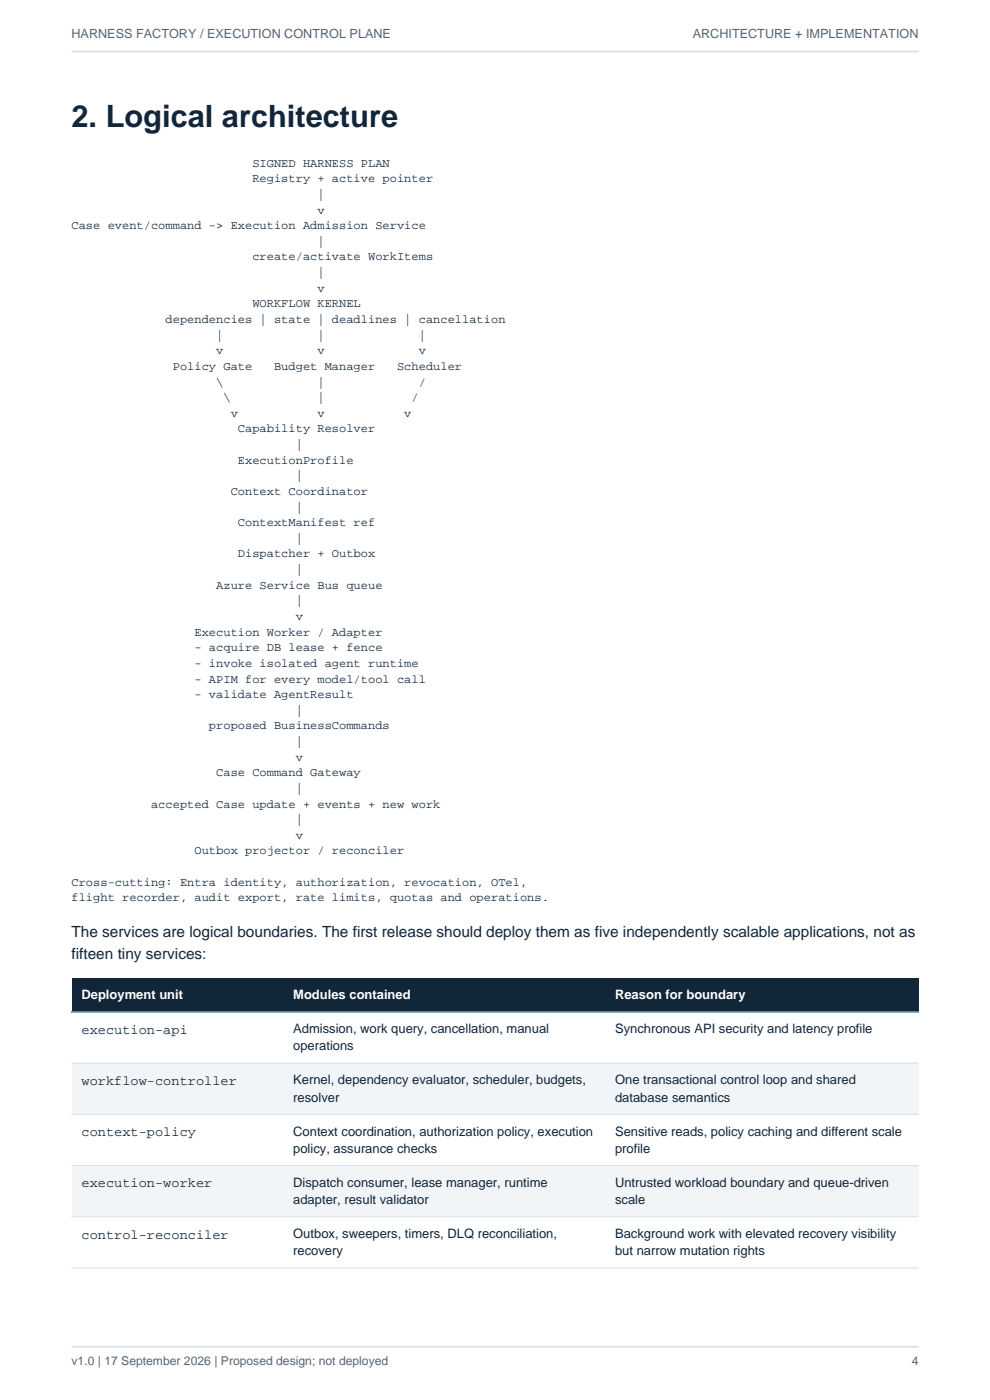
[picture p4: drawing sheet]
<svg xmlns="http://www.w3.org/2000/svg" width="210mm" height="297mm" viewBox="0 0 210 297" stroke-linecap="round" stroke-linejoin="round" font-family="sans-serif">
<defs><g id="words">
<text font-size="6.5" fill="#12263a" x="15.2" y="27">2. Logical architecture</text>
<g font-size="3.3" fill="#12263a">
<text x="15.2" y="198.8">The services are logical boundaries. The first release should deploy them as five independently scalable applications, not as</text>
<text x="15.2" y="203.4">fifteen tiny services:</text>
</g>
<g font-size="2.9" fill="#12263a">
<text x="17.3" y="219.3">execution-api</text>
<text x="17.3" y="230.2">workflow-controller</text>
<text x="17.3" y="241.1">context-policy</text>
<text x="17.3" y="251.9">execution-worker</text>
<text x="17.3" y="262.8">control-reconciler</text>
</g>
<g font-size="2.8" fill="#fff">
<text x="17.3" y="212">Deployment unit</text>
<text x="62.2" y="212">Modules contained</text>
<text x="130.5" y="212">Reason for boundary</text>
</g>
<g font-size="2.8" fill="#12263a">
<text x="62.2" y="219.2">Admission, work query, cancellation, manual</text>
<text x="130.5" y="219.2">Synchronous API security and latency profile</text>
<text x="62.2" y="222.8">operations</text>
<text x="62.2" y="230">Kernel, dependency evaluator, scheduler, budgets,</text>
<text x="62.2" y="233.7">resolver</text>
<text x="130.5" y="230">One transactional control loop and shared</text>
<text x="130.5" y="233.7">database semantics</text>
<text x="62.2" y="240.9">Context coordination, authorization policy, execution</text>
<text x="62.2" y="244.6">policy, assurance checks</text>
<text x="130.5" y="240.9">Sensitive reads, policy caching and different scale</text>
<text x="130.5" y="244.6">profile</text>
<text x="62.2" y="251.8">Dispatch consumer, lease manager, runtime</text>
<text x="130.5" y="251.8">Untrusted workload boundary and queue-driven</text>
<text x="62.2" y="255.4">adapter, result validator</text>
<text x="130.5" y="255.4">scale</text>
<text x="62.2" y="262.6">Outbox, sweepers, timers, DLQ reconciliation,</text>
<text x="130.5" y="262.6">Background work with elevated recovery visibility</text>
<text x="62.2" y="266.3">recovery</text>
<text x="130.5" y="266.3">but narrow mutation rights</text>
</g>
<g font-size="2.7" fill="#546476">
<text x="15.2" y="8.1">HARNESS FACTORY / EXECUTION CONTROL PLANE</text>
<text x="146.9" y="8.1">ARCHITECTURE + IMPLEMENTATION</text>
</g>
<g font-size="2.6" fill="#12263a">
<text x="53.5" y="35.4">SIGNED HARNESS PLAN</text>
<text x="53.5" y="38.7">Registry + active pointer</text>
<text x="67.3" y="42">|</text>
<text x="67.3" y="45.3">v</text>
<text x="15.2" y="48.6">Case event/command -&gt; Execution Admission Service</text>
<text x="67.3" y="51.9">|</text>
<text x="53.5" y="55.3">create/activate WorkItems</text>
<text x="67.3" y="58.6">|</text>
<text x="53.5" y="65.2">WORKFLOW KERNEL</text>
<text x="67.3" y="61.9">v</text>
<text x="35.1" y="68.5">dependencies | state | deadlines | cancellation</text>
<text x="45.9" y="71.8">|</text>
<text x="67.3" y="71.8">|</text>
<text x="88.8" y="71.8">|</text>
<text x="45.9" y="75.2">v</text>
<text x="67.3" y="75.2">v</text>
<text x="88.8" y="75.2">v</text>
<text x="36.7" y="78.5">Policy Gate</text>
<text x="45.9" y="81.8">\</text>
<text x="58.1" y="78.5">Budget Manager</text>
<text x="67.3" y="81.8">|</text>
<text x="84.2" y="78.5">Scheduler</text>
<text x="88.8" y="81.8">/</text>
<text x="47.4" y="85.1">\</text>
<text x="48.9" y="88.4">v</text>
<text x="67.3" y="85.1">|</text>
<text x="67.3" y="88.4">v</text>
<text x="85.8" y="88.4">v</text>
<text x="87.3" y="85.1">/</text>
<text x="50.5" y="91.7">Capability Resolver</text>
<text x="62.7" y="95.1">|</text>
<text x="50.5" y="98.4">ExecutionProfile</text>
<text x="62.7" y="101.7">|</text>
<text x="48.9" y="105">Context Coordinator</text>
<text x="50.5" y="111.6">ContextManifest ref</text>
<text x="62.7" y="108.3">|</text>
<text x="50.5" y="118.3">Dispatcher + Outbox</text>
<text x="62.7" y="115">|</text>
<text x="45.9" y="124.9">Azure Service Bus queue</text>
<text x="62.7" y="121.6">|</text>
<text x="62.7" y="128.2">|</text>
<text x="62.7" y="131.5">v</text>
<text x="41.3" y="134.8">Execution Worker / Adapter</text>
<text x="41.3" y="138.2">- acquire DB lease + fence</text>
<text x="41.3" y="141.5">- invoke isolated agent runtime</text>
<text x="41.3" y="144.8">- APIM for every model/tool call</text>
<text x="41.3" y="148.1">- validate AgentResult</text>
<text x="44.3" y="154.7">proposed BusinessCommands</text>
<text x="62.7" y="151.4">|</text>
<text x="62.7" y="158.1">|</text>
<text x="62.7" y="161.4">v</text>
<text x="45.9" y="164.7">Case Command Gateway</text>
<text x="32" y="171.3">accepted Case update + events + new work</text>
<text x="62.7" y="168">|</text>
<text x="62.7" y="174.6">|</text>
<text x="62.7" y="178">v</text>
<text x="41.3" y="181.3">Outbox projector / reconciler</text>
<text x="15.2" y="187.9">Cross-cutting: Entra identity, authorization, revocation, OTel,</text>
<text x="15.2" y="191.2">flight recorder, audit export, rate limits, quotas and operations.</text>
</g>
<g font-size="2.6" fill="#546476">
<text x="15.2" y="289.6">v1.0 | 17 September 2026 | Proposed design; not deployed</text>
<text x="193.4" y="289.6">4</text>
</g>
</g></defs>
<path d="M15.2 10.9h179.6M15.2 285.7h179.6" fill="none" stroke="#d6e0e8" stroke-width=".35"/>
<path d="M15.2 207.5h179.6v7.2h-179.6z" fill-rule="evenodd" fill="#12263a"/>
<path d="M15.2 214.7h179.6v10.8h-179.6z" fill-rule="evenodd" fill="#fff"/>
<path d="M15.2 225.5h179.6v10.9h-179.6z" fill-rule="evenodd" fill="#f1f5f8"/>
<path d="M15.2 236.4h179.6v10.9h-179.6z" fill-rule="evenodd" fill="#fff"/>
<path d="M15.2 247.3h179.6v10.8h-179.6z" fill-rule="evenodd" fill="#f1f5f8"/>
<path d="M15.2 258.1h179.6v10.9h-179.6z" fill-rule="evenodd" fill="#fff"/>
<path d="M15.2 214.7h179.6" fill="none" stroke="#087f8c" stroke-width=".28"/>
<path d="M15.2 225.5h179.6M15.2 236.4h179.6M15.2 247.3h179.6M15.2 258.1h179.6M15.2 269h179.6" fill="none" stroke="#d6e0e8" stroke-width=".21"/>
<use href="#words"/>
</svg>
